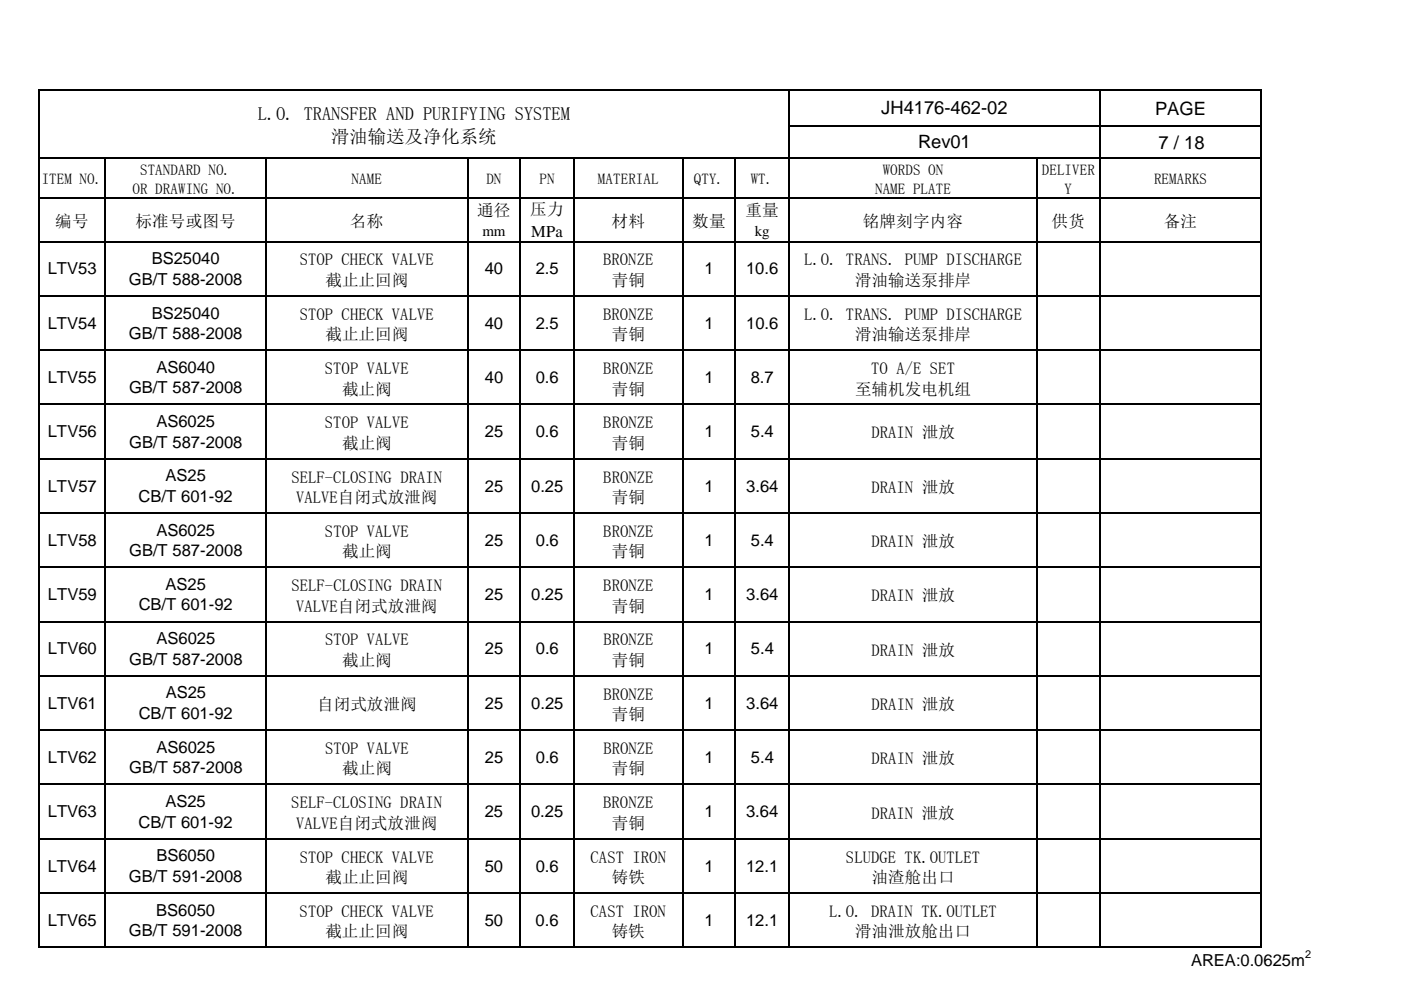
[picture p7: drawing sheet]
<svg xmlns="http://www.w3.org/2000/svg" width="297mm" height="210mm" viewBox="0 0 297 210" stroke-linecap="round" stroke-linejoin="round" font-family="sans-serif">
<defs><g id="words">
<g font-size="3.9">
<text x="54.6" y="25.4">L.O. TRANSFER AND PURIFYING SYSTEM</text>
<text x="186.9" y="24.1">JH4176-462-02</text>
<text x="244.9" y="24.3">PAGE</text>
<text x="70.2" y="30.2">滑油输送及净化系统</text>
<text x="194.6" y="31.3">Rev01</text>
<text x="245.6" y="31.7">7 / 18</text>
</g>
<g font-size="3.5">
<text x="101.2" y="45.9">通径</text>
<text x="112.4" y="45.7">压力</text>
<text x="158" y="45.9">重量</text>
<text x="11.7" y="48.1">编号</text>
<text x="28.7" y="48.1">标准号或图号</text>
<text x="74.2" y="48.1">名称</text>
<text x="112.6" y="50.2">MPa</text>
<text x="129.7" y="48.1">材料</text>
<text x="146.8" y="48.1">数量</text>
<text x="182.9" y="48.1">铭牌刻字内容</text>
<text x="223" y="48.1">供货</text>
<text x="246.8" y="48.1">备注</text>
<text x="10.1" y="58.2">LTV53</text>
<text x="32.2" y="56">BS25040</text>
<text x="63.5" y="56.3">STOP CHECK VALVE</text>
<text x="102.8" y="58.2">40</text>
<text x="113.6" y="58.2">2.5</text>
<text x="127.9" y="56.3">BRONZE</text>
<text x="149.3" y="58.2">1</text>
<text x="158.2" y="58.2">10.6</text>
<text x="170.5" y="56.3">L.O. TRANS. PUMP DISCHARGE</text>
<text x="27.3" y="60.4">GB/T 588-2008</text>
<text x="69" y="60.7">截止止回阀</text>
<text x="129.7" y="60.7">青铜</text>
<text x="181.3" y="60.7">滑油输送泵排岸</text>
<text x="10.1" y="69.7">LTV54</text>
<text x="27.3" y="71.9">GB/T 588-2008</text>
<text x="32.2" y="67.6">BS25040</text>
<text x="63.5" y="67.8">STOP CHECK VALVE</text>
<text x="102.8" y="69.7">40</text>
<text x="113.6" y="69.7">2.5</text>
<text x="127.9" y="67.8">BRONZE</text>
<text x="149.4" y="69.7">1</text>
<text x="158.2" y="69.7">10.6</text>
<text x="170.5" y="67.8">L.O. TRANS. PUMP DISCHARGE</text>
<text x="69" y="72.2">截止止回阀</text>
<text x="129.7" y="72.2">青铜</text>
<text x="181.3" y="72.2">滑油输送泵排岸</text>
<text x="10.1" y="81.2">LTV55</text>
<text x="27.4" y="83.4">GB/T 587-2008</text>
<text x="33.2" y="79.1">AS6040</text>
<text x="68.9" y="79.3">STOP VALVE</text>
<text x="72.5" y="83.7">截止阀</text>
<text x="102.8" y="81.2">40</text>
<text x="113.6" y="81.2">0.6</text>
<text x="127.9" y="79.3">BRONZE</text>
<text x="129.7" y="83.7">青铜</text>
<text x="149.4" y="81.2">1</text>
<text x="159.2" y="81.2">8.7</text>
<text x="181.3" y="83.7">至辅机发电机组</text>
<text x="184.7" y="79.3">TO A/E SET</text>
<text x="10.1" y="92.7">LTV56</text>
<text x="27.4" y="94.9">GB/T 587-2008</text>
<text x="33.2" y="90.6">AS6025</text>
<text x="68.9" y="90.8">STOP VALVE</text>
<text x="72.5" y="95.2">截止阀</text>
<text x="102.8" y="92.7">25</text>
<text x="113.6" y="92.7">0.6</text>
<text x="127.9" y="90.8">BRONZE</text>
<text x="129.7" y="95.2">青铜</text>
<text x="149.4" y="92.7">1</text>
<text x="159.2" y="92.7">5.4</text>
<text x="184.8" y="93">DRAIN 泄放</text>
<text x="10.1" y="104.3">LTV57</text>
<text x="29.4" y="106.5">CB/T 601-92</text>
<text x="35.1" y="102.1">AS25</text>
<text x="61.8" y="102.3">SELF-CLOSING DRAIN</text>
<text x="62.8" y="106.7">VALVE自闭式放泄阀</text>
<text x="102.8" y="104.2">25</text>
<text x="112.6" y="104.2">0.25</text>
<text x="127.9" y="102.3">BRONZE</text>
<text x="129.7" y="106.7">青铜</text>
<text x="149.4" y="104.2">1</text>
<text x="158.2" y="104.2">3.64</text>
<text x="184.8" y="104.5">DRAIN 泄放</text>
<text x="33.2" y="113.6">AS6025</text>
<text x="68.9" y="113.9">STOP VALVE</text>
<text x="127.9" y="113.9">BRONZE</text>
<text x="10.1" y="115.8">LTV58</text>
<text x="27.4" y="118">GB/T 587-2008</text>
<text x="72.5" y="118.2">截止阀</text>
<text x="102.8" y="115.8">25</text>
<text x="113.6" y="115.8">0.6</text>
<text x="129.7" y="118.2">青铜</text>
<text x="149.4" y="115.8">1</text>
<text x="159.2" y="115.8">5.4</text>
<text x="184.8" y="116">DRAIN 泄放</text>
<text x="35.1" y="125.1">AS25</text>
<text x="61.8" y="125.4">SELF-CLOSING DRAIN</text>
<text x="127.9" y="125.4">BRONZE</text>
<text x="10.1" y="127.3">LTV59</text>
<text x="29.4" y="129.5">CB/T 601-92</text>
<text x="62.8" y="129.7">VALVE自闭式放泄阀</text>
<text x="102.8" y="127.3">25</text>
<text x="112.6" y="127.3">0.25</text>
<text x="129.7" y="129.7">青铜</text>
<text x="149.4" y="127.3">1</text>
<text x="158.2" y="127.3">3.64</text>
<text x="184.8" y="127.5">DRAIN 泄放</text>
<text x="33.2" y="136.6">AS6025</text>
<text x="68.9" y="136.9">STOP VALVE</text>
<text x="127.9" y="136.9">BRONZE</text>
<text x="10.1" y="138.8">LTV60</text>
<text x="27.4" y="141">GB/T 587-2008</text>
<text x="72.5" y="141.2">截止阀</text>
<text x="102.8" y="138.8">25</text>
<text x="113.6" y="138.8">0.6</text>
<text x="129.7" y="141.2">青铜</text>
<text x="149.4" y="138.8">1</text>
<text x="159.2" y="138.8">5.4</text>
<text x="184.8" y="139">DRAIN 泄放</text>
<text x="35.1" y="148.1">AS25</text>
<text x="127.9" y="148.4">BRONZE</text>
<text x="10.2" y="150.3">LTV61</text>
<text x="29.4" y="152.5">CB/T 601-92</text>
<text x="67.3" y="150.5">自闭式放泄阀</text>
<text x="102.8" y="150.3">25</text>
<text x="112.6" y="150.3">0.25</text>
<text x="129.7" y="152.8">青铜</text>
<text x="149.4" y="150.3">1</text>
<text x="158.2" y="150.3">3.64</text>
<text x="184.8" y="150.5">DRAIN 泄放</text>
<text x="10.2" y="161.8">LTV62</text>
<text x="33.2" y="159.6">AS6025</text>
<text x="68.9" y="159.9">STOP VALVE</text>
<text x="102.8" y="161.8">25</text>
<text x="113.6" y="161.8">0.6</text>
<text x="127.9" y="159.9">BRONZE</text>
<text x="149.4" y="161.8">1</text>
<text x="159.2" y="161.8">5.4</text>
<text x="27.4" y="164">GB/T 587-2008</text>
<text x="72.6" y="164.3">截止阀</text>
<text x="129.8" y="164.3">青铜</text>
<text x="184.8" y="162.1">DRAIN 泄放</text>
<text x="10.2" y="173.3">LTV63</text>
<text x="35.1" y="171.2">AS25</text>
<text x="61.8" y="171.4">SELF-CLOSING DRAIN</text>
<text x="102.8" y="173.4">25</text>
<text x="112.6" y="173.4">0.25</text>
<text x="127.9" y="171.4">BRONZE</text>
<text x="149.4" y="173.4">1</text>
<text x="158.2" y="173.4">3.64</text>
<text x="184.7" y="173.6">DRAIN 泄放</text>
<text x="29.4" y="175.6">CB/T 601-92</text>
<text x="62.8" y="175.8">VALVE自闭式放泄阀</text>
<text x="129.7" y="175.8">青铜</text>
<text x="10.1" y="184.9">LTV64</text>
<text x="33.1" y="182.7">BS6050</text>
<text x="63.5" y="183">STOP CHECK VALVE</text>
<text x="102.8" y="184.9">50</text>
<text x="113.6" y="184.9">0.6</text>
<text x="125.2" y="183">CAST IRON</text>
<text x="149.3" y="184.9">1</text>
<text x="158.2" y="184.9">12.1</text>
<text x="179.4" y="183">SLUDGE TK.OUTLET</text>
<text x="27.3" y="187.1">GB/T 591-2008</text>
<text x="69" y="187.3">截止止回阀</text>
<text x="129.7" y="187.3">铸铁</text>
<text x="184.8" y="187.3">油渣舱出口</text>
<text x="10.1" y="196.4">LTV65</text>
<text x="33.1" y="194.2">BS6050</text>
<text x="63.5" y="194.5">STOP CHECK VALVE</text>
<text x="102.8" y="196.4">50</text>
<text x="113.6" y="196.4">0.6</text>
<text x="125.2" y="194.5">CAST IRON</text>
<text x="149.3" y="196.4">1</text>
<text x="158.2" y="196.4">12.1</text>
<text x="175.8" y="194.5">L.O. DRAIN TK.OUTLET</text>
<text x="27.3" y="198.6">GB/T 591-2008</text>
<text x="69" y="198.8">截止止回阀</text>
<text x="129.7" y="198.8">铸铁</text>
<text x="181.3" y="198.8">滑油泄放舱出口</text>
<text x="252.5" y="204.9">AREA:0.0625m</text>
</g>
<g font-size="3.2">
<text x="8.8" y="39.1">ITEM NO.</text>
<text x="28.1" y="41.1">OR DRAWING NO.</text>
<text x="29.7" y="37.1">STANDARD NO.</text>
<text x="74.5" y="39.1">NAME</text>
<text x="103.1" y="39.1">DN</text>
<text x="114.4" y="39.1">PN</text>
<text x="126.8" y="39.1">MATERIAL</text>
<text x="147.1" y="39.1">QTY.</text>
<text x="159.2" y="39.1">WT.</text>
<text x="185.5" y="41.1">NAME PLATE</text>
<text x="187.2" y="37.1">WORDS ON</text>
<text x="220.9" y="37.1">DELIVER</text>
<text x="225.7" y="41.1">Y</text>
<text x="244.7" y="39.1">REMARKS</text>
<text x="102.3" y="50">mm</text>
<text x="160" y="50">kg</text>
</g>
<text font-size="2.3" x="276.7" y="203.2">2</text>
</g></defs>
<g fill="none" stroke="#000" stroke-width=".34">
<path d="M8.2 19v182.1M8.3 19.2h259.2M167.3 19.3v181.8M233.2 19.3v181.8M267.4 19.3v181.8M8.3 33.5h259.2M22.3 33.7v167.4M56.3 33.7v167.4M99.1 33.7v167.4M110.3 33.7v167.4M121.7 33.7v167.4M144.7 33.7v167.4"/>
<path d="M155.9 33.7v167.4M167.4 26.7h100.1M219.8 33.7v167.4M8.3 42h259.2M8.3 51.2h259.2M8.3 62.7h259.2M8.3 74.3h259.2M8.3 85.8h259.2M8.3 97.3h259.2M8.3 108.8h259.2M8.3 120.3h259.2M8.3 131.8h259.2"/>
<path d="M8.3 143.3h259.2M8.3 154.9h259.2M8.3 166.4h259.2M8.3 177.9h259.2M8.3 189.4h259.2M8.3 200.9h259.2"/>
</g>
<use href="#words"/>
</svg>
